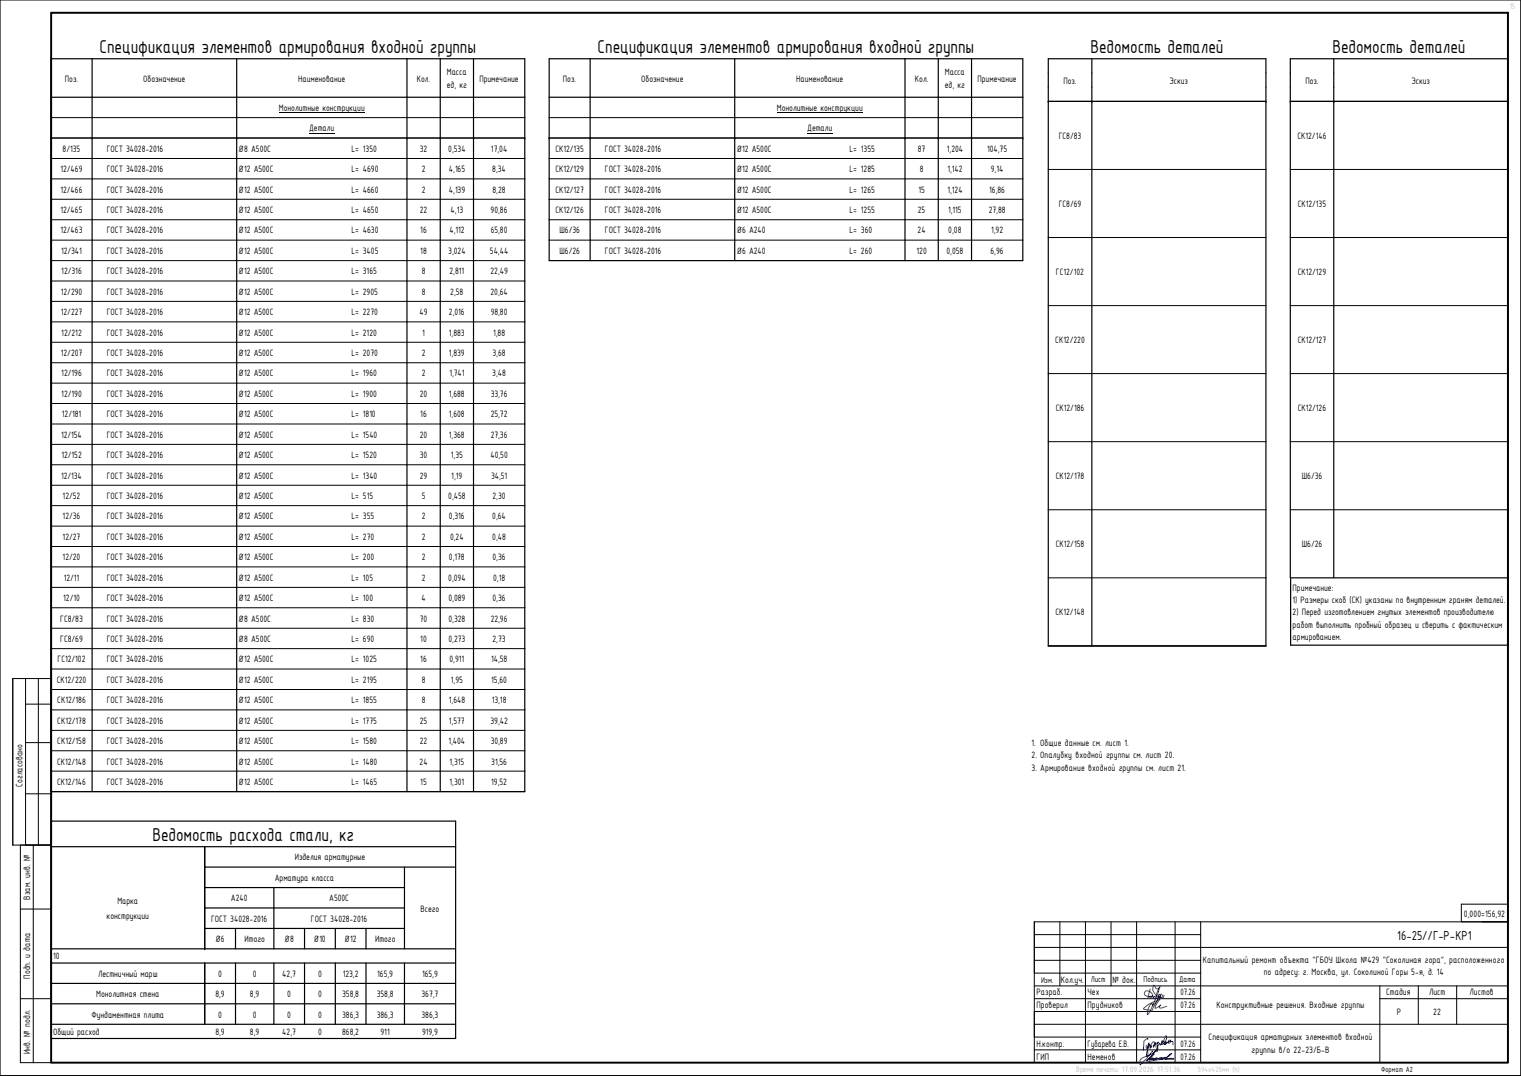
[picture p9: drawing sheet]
<svg xmlns="http://www.w3.org/2000/svg" width="594mm" height="420mm" viewBox="0 0 594 420" stroke-linecap="round" stroke-linejoin="round" font-family="sans-serif">
<defs><g id="words">
<g font-size="7.8">
<text x="38.9" y="20.7">Спецификация элементов армирования входной группы</text>
<text x="233.4" y="20.7">Спецификация элементов армирования входной группы</text>
<text x="425.9" y="20.7">Ведомость деталей</text>
<text x="520.4" y="20.7">Ведомость деталей</text>
<text x="59.5" y="328.4">Ведомость расхода стали, кг</text>
</g>
<text font-size="5.5" x="545.7" y="366.9">16-25//Г-Р-КР1</text>
<g font-size="3.9">
<text x="174.5" y="29.4">Масса</text>
<text x="369.1" y="29.4">Масса</text>
<text x="25.4" y="31.8">Поз.</text>
<text x="56" y="31.8">Обозначение</text>
<text x="116.5" y="31.8">Наименование</text>
<text x="162.8" y="31.8">Кол.</text>
<text x="174.5" y="34.2">ед, кг</text>
<text x="187.3" y="31.8">Примечание</text>
<text x="219.9" y="31.8">Поз.</text>
<text x="250.5" y="31.8">Обозначение</text>
<text x="311" y="31.8">Наименование</text>
<text x="357.3" y="31.8">Кол.</text>
<text x="369" y="34.2">ед, кг</text>
<text x="381.8" y="31.8">Примечание</text>
<text x="415.3" y="32.6">Поз.</text>
<text x="456.8" y="32.6">Эскиз</text>
<text x="509.9" y="32.6">Поз.</text>
<text x="551.3" y="32.6">Эскиз</text>
<text x="108.9" y="43.3">Монолитные конструкции</text>
<text x="303.4" y="43.3">Монолитные конструкции</text>
<text x="120.7" y="51.3">Детали</text>
<text x="315.2" y="51.3">Детали</text>
<text x="24.5" y="59.3">8/135</text>
<text x="41.7" y="59.3">ГОСТ 34028-2016</text>
<text x="93.2" y="59.3">Ø8 А500С</text>
<text x="137.2" y="59.3">L= 1350</text>
<text x="164" y="59.3">32</text>
<text x="175.1" y="59.3">0,534</text>
<text x="191.8" y="59.3">17,04</text>
<text x="216.9" y="59.3">СК12/135</text>
<text x="236.3" y="59.3">ГОСТ 34028-2016</text>
<text x="287.7" y="59.3">Ø12 А500С</text>
<text x="331.8" y="59.3">L= 1355</text>
<text x="358.5" y="59.3">87</text>
<text x="369.8" y="59.3">1,204</text>
<text x="385.5" y="59.3">104,75</text>
<text x="413.5" y="54.2">ГС8/83</text>
<text x="506.8" y="54.2">СК12/146</text>
<text x="23.6" y="67.2">12/469</text>
<text x="41.7" y="67.2">ГОСТ 34028-2016</text>
<text x="93.2" y="67.2">Ø12 А500С</text>
<text x="137.2" y="67.2">L= 4690</text>
<text x="164.7" y="67.2">2</text>
<text x="175.3" y="67.2">4,165</text>
<text x="192.3" y="67.2">8,34</text>
<text x="216.9" y="67.2">СК12/129</text>
<text x="236.3" y="67.2">ГОСТ 34028-2016</text>
<text x="287.7" y="67.2">Ø12 А500С</text>
<text x="331.8" y="67.2">L= 1285</text>
<text x="359.2" y="67.2">8</text>
<text x="370" y="67.2">1,142</text>
<text x="387" y="67.2">9,14</text>
<text x="23.6" y="75.2">12/466</text>
<text x="41.7" y="75.2">ГОСТ 34028-2016</text>
<text x="93.2" y="75.2">Ø12 А500С</text>
<text x="137.2" y="75.2">L= 4660</text>
<text x="164.7" y="75.2">2</text>
<text x="175.3" y="75.2">4,139</text>
<text x="192.4" y="75.2">8,28</text>
<text x="216.9" y="75.2">СК12/127</text>
<text x="236.3" y="75.2">ГОСТ 34028-2016</text>
<text x="287.7" y="75.2">Ø12 А500С</text>
<text x="331.8" y="75.2">L= 1265</text>
<text x="358.7" y="75.2">15</text>
<text x="370" y="75.2">1,124</text>
<text x="386.4" y="75.2">16,86</text>
<text x="23.6" y="83.2">12/465</text>
<text x="41.7" y="83.2">ГОСТ 34028-2016</text>
<text x="93.2" y="83.2">Ø12 А500С</text>
<text x="137.2" y="83.2">L= 4650</text>
<text x="164" y="83.2">22</text>
<text x="176" y="83.2">4,13</text>
<text x="191.6" y="83.2">90,86</text>
<text x="216.9" y="83.2">СК12/126</text>
<text x="236.3" y="83.2">ГОСТ 34028-2016</text>
<text x="287.7" y="83.2">Ø12 А500С</text>
<text x="331.8" y="83.2">L= 1255</text>
<text x="358.5" y="83.2">25</text>
<text x="370.3" y="83.2">1,115</text>
<text x="386.2" y="83.2">27,88</text>
<text x="413.5" y="80.8">ГС8/69</text>
<text x="506.8" y="80.8">СК12/135</text>
<text x="23.6" y="91.1">12/463</text>
<text x="41.7" y="91.1">ГОСТ 34028-2016</text>
<text x="93.2" y="91.1">Ø12 А500С</text>
<text x="137.2" y="91.1">L= 4630</text>
<text x="164.2" y="91.1">16</text>
<text x="175.5" y="91.1">4,112</text>
<text x="191.6" y="91.1">65,80</text>
<text x="218.5" y="91.1">Ш6/36</text>
<text x="236.3" y="91.1">ГОСТ 34028-2016</text>
<text x="287.7" y="91.1">Ø6 А240</text>
<text x="331.8" y="91.1">L= 360</text>
<text x="358.4" y="91.1">24</text>
<text x="370.4" y="91.1">0,08</text>
<text x="387.1" y="91.1">1,92</text>
<text x="23.8" y="99.1">12/341</text>
<text x="41.7" y="99.1">ГОСТ 34028-2016</text>
<text x="93.2" y="99.1">Ø12 А500С</text>
<text x="137.2" y="99.1">L= 3405</text>
<text x="164.2" y="99.1">18</text>
<text x="175.1" y="99.1">3,024</text>
<text x="191.4" y="99.1">54,44</text>
<text x="218.5" y="99.1">Ш6/26</text>
<text x="236.3" y="99.1">ГОСТ 34028-2016</text>
<text x="287.7" y="99.1">Ø6 А240</text>
<text x="331.8" y="99.1">L= 260</text>
<text x="358" y="99.1">120</text>
<text x="369.7" y="99.1">0,058</text>
<text x="386.9" y="99.1">6,96</text>
<text x="24" y="107.1">12/316</text>
<text x="41.7" y="107.1">ГОСТ 34028-2016</text>
<text x="93.2" y="107.1">Ø12 А500С</text>
<text x="137.2" y="107.1">L= 3165</text>
<text x="164.7" y="107.1">8</text>
<text x="175.6" y="107.1">2,811</text>
<text x="191.6" y="107.1">22,49</text>
<text x="412.4" y="107.4">ГС12/102</text>
<text x="506.8" y="107.4">СК12/129</text>
<text x="23.7" y="115.1">12/290</text>
<text x="41.7" y="115.1">ГОСТ 34028-2016</text>
<text x="93.2" y="115.1">Ø12 А500С</text>
<text x="137.2" y="115.1">L= 2905</text>
<text x="164.7" y="115.1">8</text>
<text x="175.9" y="115.1">2,58</text>
<text x="191.6" y="115.1">20,64</text>
<text x="23.7" y="123.1">12/227</text>
<text x="41.7" y="123.1">ГОСТ 34028-2016</text>
<text x="93.2" y="123.1">Ø12 А500С</text>
<text x="137.2" y="123.1">L= 2270</text>
<text x="163.9" y="123.1">49</text>
<text x="175.3" y="123.1">2,016</text>
<text x="191.6" y="123.1">98,80</text>
<text x="24" y="131">12/212</text>
<text x="41.7" y="131">ГОСТ 34028-2016</text>
<text x="93.2" y="131">Ø12 А500С</text>
<text x="137.2" y="131">L= 2120</text>
<text x="164.9" y="131">1</text>
<text x="175.3" y="131">1,883</text>
<text x="192.6" y="131">1,88</text>
<text x="412.1" y="134">СК12/220</text>
<text x="506.8" y="134">СК12/127</text>
<text x="23.7" y="139">12/207</text>
<text x="41.7" y="139">ГОСТ 34028-2016</text>
<text x="93.2" y="139">Ø12 А500С</text>
<text x="137.2" y="139">L= 2070</text>
<text x="164.7" y="139">2</text>
<text x="175.3" y="139">1,839</text>
<text x="192.4" y="139">3,68</text>
<text x="24" y="147">12/196</text>
<text x="41.7" y="147">ГОСТ 34028-2016</text>
<text x="93.2" y="147">Ø12 А500С</text>
<text x="137.2" y="147">L= 1960</text>
<text x="164.7" y="147">2</text>
<text x="175.5" y="147">1,741</text>
<text x="192.3" y="147">3,48</text>
<text x="24" y="155">12/190</text>
<text x="41.7" y="155">ГОСТ 34028-2016</text>
<text x="93.2" y="155">Ø12 А500С</text>
<text x="137.2" y="155">L= 1900</text>
<text x="164" y="155">20</text>
<text x="175.3" y="155">1,688</text>
<text x="191.6" y="155">33,76</text>
<text x="412.4" y="160.6">СК12/186</text>
<text x="506.8" y="160.6">СК12/126</text>
<text x="24.2" y="162.9">12/181</text>
<text x="41.7" y="162.9">ГОСТ 34028-2016</text>
<text x="93.2" y="162.9">Ø12 А500С</text>
<text x="137.2" y="162.9">L= 1810</text>
<text x="164.2" y="162.9">16</text>
<text x="175.3" y="162.9">1,608</text>
<text x="191.6" y="162.9">25,72</text>
<text x="23.8" y="170.9">12/154</text>
<text x="41.7" y="170.9">ГОСТ 34028-2016</text>
<text x="93.2" y="170.9">Ø12 А500С</text>
<text x="137.2" y="170.9">L= 1540</text>
<text x="164" y="170.9">20</text>
<text x="175.3" y="170.9">1,368</text>
<text x="191.6" y="170.9">27,36</text>
<text x="24" y="178.9">12/152</text>
<text x="41.7" y="178.9">ГОСТ 34028-2016</text>
<text x="93.2" y="178.9">Ø12 А500С</text>
<text x="137.2" y="178.9">L= 1520</text>
<text x="164" y="178.9">30</text>
<text x="176.1" y="178.9">1,35</text>
<text x="191.6" y="178.9">40,50</text>
<text x="23.8" y="186.9">12/134</text>
<text x="41.7" y="186.9">ГОСТ 34028-2016</text>
<text x="93.2" y="186.9">Ø12 А500С</text>
<text x="137.2" y="186.9">L= 1340</text>
<text x="164" y="186.9">29</text>
<text x="176.3" y="186.9">1,19</text>
<text x="191.8" y="186.9">34,51</text>
<text x="412.4" y="187.2">СК12/178</text>
<text x="508.5" y="187.2">Ш6/36</text>
<text x="24.5" y="194.8">12/52</text>
<text x="41.7" y="194.8">ГОСТ 34028-2016</text>
<text x="93.2" y="194.8">Ø12 А500С</text>
<text x="137.2" y="194.8">L= 515</text>
<text x="164.7" y="194.8">5</text>
<text x="175.1" y="194.8">0,458</text>
<text x="192.4" y="194.8">2,30</text>
<text x="24.5" y="202.8">12/36</text>
<text x="41.7" y="202.8">ГОСТ 34028-2016</text>
<text x="93.2" y="202.8">Ø12 А500С</text>
<text x="137.2" y="202.8">L= 355</text>
<text x="164.7" y="202.8">2</text>
<text x="175.3" y="202.8">0,316</text>
<text x="192.3" y="202.8">0,64</text>
<text x="24.5" y="210.8">12/27</text>
<text x="41.7" y="210.8">ГОСТ 34028-2016</text>
<text x="93.2" y="210.8">Ø12 А500С</text>
<text x="137.2" y="210.8">L= 270</text>
<text x="164.7" y="210.8">2</text>
<text x="175.8" y="210.8">0,24</text>
<text x="192.3" y="210.8">0,48</text>
<text x="412.4" y="213.7">СК12/158</text>
<text x="508.5" y="213.7">Ш6/26</text>
<text x="24.5" y="218.8">12/20</text>
<text x="41.7" y="218.8">ГОСТ 34028-2016</text>
<text x="93.2" y="218.8">Ø12 А500С</text>
<text x="137.2" y="218.8">L= 200</text>
<text x="164.7" y="218.8">2</text>
<text x="175.3" y="218.8">0,178</text>
<text x="192.4" y="218.8">0,36</text>
<text x="24.9" y="226.7">12/11</text>
<text x="41.7" y="226.7">ГОСТ 34028-2016</text>
<text x="93.2" y="226.7">Ø12 А500С</text>
<text x="137.2" y="226.7">L= 105</text>
<text x="164.7" y="226.7">2</text>
<text x="175.1" y="226.7">0,094</text>
<text x="192.6" y="226.7">0,18</text>
<text x="504.9" y="230.8">Примечание:</text>
<text x="24.7" y="234.7">12/10</text>
<text x="41.7" y="234.7">ГОСТ 34028-2016</text>
<text x="93.2" y="234.7">Ø12 А500С</text>
<text x="137.2" y="234.7">L= 100</text>
<text x="164.6" y="234.7">4</text>
<text x="175.1" y="234.7">0,089</text>
<text x="192.4" y="234.7">0,36</text>
<text x="504.9" y="235.5">1) Размеры скоб (СК) указаны по внутренним граням деталей.</text>
<text x="23.5" y="242.7">ГС8/83</text>
<text x="41.7" y="242.7">ГОСТ 34028-2016</text>
<text x="93.2" y="242.7">Ø8 А500С</text>
<text x="137.2" y="242.7">L= 830</text>
<text x="164" y="242.7">70</text>
<text x="175.1" y="242.7">0,328</text>
<text x="191.6" y="242.7">22,96</text>
<text x="412.2" y="240.3">СК12/148</text>
<text x="504.9" y="240.3">2) Перед изготовлением гнутых элементов производителю</text>
<text x="504.9" y="245.1">работ выполнить пробный образец и сверить с фактическим</text>
<text x="23.5" y="250.7">ГС8/69</text>
<text x="41.7" y="250.7">ГОСТ 34028-2016</text>
<text x="93.2" y="250.7">Ø8 А500С</text>
<text x="137.2" y="250.7">L= 690</text>
<text x="164.2" y="250.7">10</text>
<text x="175.1" y="250.7">0,273</text>
<text x="192.4" y="250.7">2,73</text>
<text x="504.9" y="249.9">армированием.</text>
<text x="22.5" y="258.7">ГС12/102</text>
<text x="41.7" y="258.7">ГОСТ 34028-2016</text>
<text x="93.2" y="258.7">Ø12 А500С</text>
<text x="137.2" y="258.7">L= 1025</text>
<text x="164.2" y="258.7">16</text>
<text x="175.6" y="258.7">0,911</text>
<text x="191.8" y="258.7">14,58</text>
<text x="22.2" y="266.6">СК12/220</text>
<text x="41.7" y="266.6">ГОСТ 34028-2016</text>
<text x="93.2" y="266.6">Ø12 А500С</text>
<text x="137.2" y="266.6">L= 2195</text>
<text x="164.7" y="266.6">8</text>
<text x="176.1" y="266.6">1,95</text>
<text x="191.9" y="266.6">15,60</text>
<text x="22.4" y="274.6">СК12/186</text>
<text x="41.7" y="274.6">ГОСТ 34028-2016</text>
<text x="93.2" y="274.6">Ø12 А500С</text>
<text x="137.2" y="274.6">L= 1855</text>
<text x="164.7" y="274.6">8</text>
<text x="175.3" y="274.6">1,648</text>
<text x="192.1" y="274.6">13,18</text>
<text x="22.4" y="282.6">СК12/178</text>
<text x="41.7" y="282.6">ГОСТ 34028-2016</text>
<text x="93.2" y="282.6">Ø12 А500С</text>
<text x="137.2" y="282.6">L= 1775</text>
<text x="164" y="282.6">25</text>
<text x="175.3" y="282.6">1,577</text>
<text x="191.6" y="282.6">39,42</text>
<text x="22.4" y="290.5">СК12/158</text>
<text x="41.7" y="290.5">ГОСТ 34028-2016</text>
<text x="93.2" y="290.5">Ø12 А500С</text>
<text x="137.2" y="290.5">L= 1580</text>
<text x="164" y="290.5">22</text>
<text x="175.1" y="290.5">1,404</text>
<text x="191.6" y="290.5">30,89</text>
<text x="402.9" y="291.1">1. Общие данные см. лист 1.</text>
<text x="22.3" y="298.5">СК12/148</text>
<text x="41.7" y="298.5">ГОСТ 34028-2016</text>
<text x="93.2" y="298.5">Ø12 А500С</text>
<text x="137.2" y="298.5">L= 1480</text>
<text x="163.9" y="298.5">24</text>
<text x="175.6" y="298.5">1,315</text>
<text x="191.9" y="298.5">31,56</text>
<text x="402.9" y="296">2. Опалубку входной группы см. лист 20.</text>
<text x="402.9" y="300.9">3. Армирование входной группы см. лист 21.</text>
<text x="8.8" y="307.3" transform="rotate(-90 8.8 307.3)">Согласовано</text>
<text x="22.3" y="306.5">СК12/146</text>
<text x="41.7" y="306.5">ГОСТ 34028-2016</text>
<text x="93.2" y="306.5">Ø12 А500С</text>
<text x="137.2" y="306.5">L= 1465</text>
<text x="164.2" y="306.5">15</text>
<text x="175.6" y="306.5">1,301</text>
<text x="191.9" y="306.5">19,52</text>
<text x="115.1" y="336">Изделия арматурные</text>
<text x="107.3" y="344">Арматура класса</text>
<text x="11.8" y="351.2" transform="rotate(-90 11.8 351.2)">Взам. инв. №</text>
<text x="45.8" y="353.1">Марка</text>
<text x="90.2" y="351.9">А240</text>
<text x="128.6" y="351.9">А500С</text>
<text x="41.6" y="358.7">конструкции</text>
<text x="82.4" y="359.9">ГОСТ 34028-2016</text>
<text x="121.4" y="359.9">ГОСТ 34028-2016</text>
<text x="164.2" y="355.9">Всего</text>
<text x="571.7" y="357.9">0,000=156,92</text>
<text x="84.2" y="367.9">Ø6</text>
<text x="95.5" y="367.9">Итого</text>
<text x="111.2" y="367.9">Ø8</text>
<text x="122.6" y="367.9">Ø10</text>
<text x="134.6" y="367.9">Ø12</text>
<text x="146.5" y="367.9">Итого</text>
<text x="20.7" y="374.6">10</text>
<text x="469.9" y="376">Капитальный ремонт объекта &quot;ГБОУ Школа №429 &quot;Соколиная гора&quot;, расположенного</text>
<text x="11.8" y="382.1" transform="rotate(-90 11.8 382.1)">Подп. и дата</text>
<text x="38.3" y="381.4">Лестничный марш</text>
<text x="85.3" y="381.4">0</text>
<text x="98.7" y="381.4">0</text>
<text x="110.3" y="381.4">42,7</text>
<text x="124.2" y="381.4">0</text>
<text x="133.9" y="381.4">123,2</text>
<text x="147.4" y="381.4">165,9</text>
<text x="164.8" y="381.4">165,9</text>
<text x="414.4" y="383.7">Кол.уч.</text>
<text x="434.5" y="383.7">№ док.</text>
<text x="493.6" y="380.9">по адресу: г. Москва, ул. Соколиной Горы 5-я, д. 14</text>
<text x="37.6" y="389.4">Монолитная стена</text>
<text x="84.1" y="389.4">8,9</text>
<text x="97.6" y="389.4">8,9</text>
<text x="112.2" y="389.4">0</text>
<text x="124.2" y="389.4">0</text>
<text x="133.6" y="389.4">358,8</text>
<text x="147.1" y="389.4">358,8</text>
<text x="164.6" y="389.4">367,7</text>
<text x="404.8" y="388.7">Разраб.</text>
<text x="424.8" y="388.7">Чех</text>
<text x="461" y="388.7">07.26</text>
<text x="541.4" y="388.6">Стадия</text>
<text x="558.2" y="388.6">Лист</text>
<text x="574" y="388.6">Листов</text>
<text x="404.8" y="393.7">Проверил</text>
<text x="424.8" y="393.7">Прудников</text>
<text x="461" y="393.7">07.26</text>
<text x="475.1" y="393.7">Конструктивные решения. Входные группы</text>
<text x="35.7" y="397.3">Фундаментная плита</text>
<text x="85.3" y="397.3">0</text>
<text x="98.7" y="397.3">0</text>
<text x="112.2" y="397.3">0</text>
<text x="124.2" y="397.3">0</text>
<text x="133.6" y="397.3">386,3</text>
<text x="147.1" y="397.3">386,3</text>
<text x="164.6" y="397.3">386,3</text>
<text x="545.5" y="396.4">Р</text>
<text x="559.8" y="396.3">22</text>
<text x="20.7" y="404.1">Общий расход</text>
<text x="84.1" y="404.1">8,9</text>
<text x="97.6" y="404.1">8,9</text>
<text x="110.3" y="404.1">42,7</text>
<text x="124.2" y="404.1">0</text>
<text x="133.6" y="404.1">868,2</text>
<text x="148.6" y="404.1">911</text>
<text x="164.8" y="404.1">919,9</text>
<text x="472" y="406.3">Спецификация арматурных элементов входной</text>
<text x="11.8" y="411.6" transform="rotate(-90 11.8 411.6)">Инв. № подл.</text>
<text x="404.8" y="413.7">ГИП</text>
<text x="404.8" y="408.7">Н.контр.</text>
<text x="424.8" y="408.7">Губарева Е.В.</text>
<text x="424.8" y="413.7">Неменов</text>
<text x="461" y="413.7">07.26</text>
<text x="461" y="408.7">07.26</text>
<text x="488.9" y="411.2">группы в/о 22-23/Б-В</text>
</g>
<g font-size="3.5">
<text x="406.6" y="383.8">Изм.</text>
<text x="426.1" y="383.6">Лист</text>
<text x="446.7" y="383.6">Подпись</text>
<text x="460.6" y="383.6">Дата</text>
</g>
<text font-size="3.4" fill="#c1c1c1" x="420.4" y="418.7">Время печати: 17.09.2026 17:51:36</text>
<text font-size="3.2" fill="#c1c1c1" x="467.8" y="418.6">594х420мм (h)</text>
<text font-size="3.2" x="539.4" y="418.5">Формат А2</text>
<text font-size=".5" x="429.1" y="360.1">0</text>
</g></defs>
<path d="M409.4 252.2h85" fill="none" stroke="#000" stroke-width=".59"/>
<g fill="none" stroke="#000" stroke-width=".47">
<path d="M20 38h185M20 22.9h185v286.2h-185zM36 22.9v286.2M92.4 22.9v286.2M159 22.9v286.2M172 22.9v286.2M184.9 22.9v286.2M214.5 22.9h185v78.9h-185zM214.5 38h185M230.5 22.9v78.9M287 22.9v78.9M353.5 22.9v78.9"/>
<path d="M366.5 22.9v78.9M379.5 22.9v78.9M409.4 39.6h85M426.5 22.9v229.3M504 39.6h85M504 22.9h85v202.7h-85zM520.9 22.9v202.7M589.1 225.9v26h-85v-26M409.4 252.2v-229.3h85v229.3M20 320.6h158v84.9h-158zM20 330.6h158M80 338.6h98"/>
<path d="M80 330.6v39.9M158 338.6v31.9M80 354.5h78M80 346.6h78M107 346.6v23.9M20 376h158M20 370.5h60M80 370.5h98M80 376v24M80 362.5h78M92 362.5v8M92 376v24"/>
<path d="M107 376v24M118.9 362.5v8M118.9 376v24M131 362.5v8M131 376v24M143 362.5v8M143 376v24M158 376v24M20 400h158M20 392h158M20 384h158"/>
</g>
<g fill="none" stroke="#000" stroke-width=".39">
<path d="M0 0h594v419.9h-594zM409.4 39.6h85M504 39.6h85M20 53.9h185M20 45.9h185M108.9 43.9h33.6M120.7 51.9h9.9M214.5 53.9h185M214.5 45.9h185M303.4 43.9h33.6M315.2 51.9h9.9M20 77.8h185"/>
<path d="M20 69.8h185M20 61.9h185M214.5 77.8h185M214.5 69.8h185M214.5 61.9h185M409.4 66.2h85M504 66.2h85M20 93.8h185M20 85.8h185M214.5 93.8h185M214.5 85.8h185M409.4 92.8h85"/>
<path d="M504 92.8h85M20 117.7h185M20 109.7h185M20 101.8h185M409.4 119.3h85M504 119.3h85M20 133.6h185M20 125.7h185M20 157.6h185M20 149.6h185M20 141.6h185M409.4 145.9h85"/>
<path d="M504 145.9h85M20 173.5h185M20 165.6h185M409.4 172.5h85M504 172.5h85M20 197.4h185M20 189.5h185M20 181.5h185M409.4 199.1h85M504 199.1h85M20 213.4h185M20 205.4h185"/>
<path d="M20 237.3h185M20 229.4h185M20 221.4h185M409.4 225.6h85M20 253.3h185M20 245.3h185M409.4 252.2h85M5 265h15v65h-15zM10 265v65M10 275h10M15 265v65M20 277.2h185"/>
<path d="M20 269.2h185M20 261.2h185M10 290h10M20 293.2h185M20 285.2h185M10 310h10M20 309.1h185M20 301.1h185M8 330v85h12M13 330v85M8 355h12M404 360v20h65"/>
<path d="M404 360v55M414 360v25M424 360v55M434 360v25M443.9 360v55M459 360v55M469 360v55M570.8 353.1h18.1v6.9h-18.1zM589 350v10h-185M80 370.5h.1M404 370h185M404 375h65"/>
<path d="M404 365h65M8 390h12M404 385h185M404 390h65M404 400h185M404 395h65M538.9 390h50.1M538.9 385v30M554 385v15M569 385v15M404 410h65M404 405h65"/>
</g>
<path d="M20 5h569v410h-569z" fill="none" stroke="#000" stroke-width=".76"/>
<path d="M449.3 386.2l-1 3.2 .6-.1a.93 .93 0 0 0 1.3-.5 .93 .93 0 0 0-.6-1.2l-.5-.4a1.18 1.18 0 0 0-1.6-.3 1.18 1.18 0 0 0-.4 1.6 1.18 1.18 0 0 0 1.5 .5h2l.7 .4-.5-.2a.57 .57 0 0 0 .5 .9 .57 .57 0 0 0 .5-.9l-.5-.9a2.89 2.89 0 0 1-.7-3.6l.4 .2a1.07 1.07 0 0 0 1 1.2 1.07 1.07 0 0 0 1.1-1.2l-.1 .7a3.5 3.5 0 0 0-.9 3.7 .64 .64 0 0 0 1 0 .64 .64 0 0 0-.3-1l-.3 .6 .5 .6a1.36 1.36 0 0 0 1.7-.8M452.7 386.2l-2.6 6.7-1.8 3.3a4.6 4.6 0 0 1 1.7-4.4l.1 .6a7.4 7.4 0 0 0 3.3-3.9l.2-.3-3.1 5-.6 1.8-.4-.5-2.8-.5a11.5 11.5 0 0 1 6.3-3.7l-1.4 2-.5 1.3 .5 .1 1.7-1.2-.5 .7 .4 .5 2.5-.8M453.8 388.4l.6 1.2M447.8 408.1v1.3l.8-.9 .2-1.3a9 9 0 0 0-.5 5l-.2 .3a2.28 2.28 0 0 1 .1-2.6l.9-1.9 .3 .9 .4-.1v-.4l-.6 1 .5-1.7a.87 .87 0 0 1 1.1-.7l-.3 1.9 .2-.5a1.06 1.06 0 0 1 .8-1.2l-.1 1.7M448.3 406l-.3-.4-1.2 1-.2 3.6M450.1 410.7l.1-.4-3 3.7-1.4 .8-.5-.3v-.6l.6-.6 4.6-2.2 1.1-.8 .7-1.1-3.7 4.4-.8 .6 3-2.8-1.9 2.7M453.8 413.2l-.6 .3 .7-.5-1.4 .5 .7-.5-1.5 .6 .4-.4-1 .5 .7-.7-2.3 .9 .9-.9-.7 .6-.4-.1M454.2 413l-.4 .6 1.3-.7-.6 .6 .2-.5a2.75 2.75 0 0 0 2.5-1.2l.4-.4-1 .5-1.4 1.7 .3-.1 .3-.4-.7 .5h3.4l-1.5-.3-5.7 .7-4.5 1-1.6 .7 .3 .1M458.2 408l-.1-.6a.62 .62 0 0 0-.2-.8 .62 .62 0 0 0-.8 .1l-.7-.1a.39 .39 0 0 0-.1 .6 .39 .39 0 0 0 .6 0l.2-.2a.49 .49 0 0 0-.2-.9 .49 .49 0 0 0-.6 .6l-.8 .8-.5 .1a.45 .45 0 0 1 0-.6 .45 .45 0 0 1 .5-.1 .62 .62 0 0 1 0 .8 .62 .62 0 0 1-.9 0 .62 .62 0 0 1 0-.8v-.4a1.77 1.77 0 0 1 .9-2 3 3 0 0 1-1.6 3.3l-.2-1 .3-.5a1.51 1.51 0 0 1-.9 1.8l-.1-.8-.5 .7a3.2 3.2 0 0 0-.6 2.7l.1-2.8 .5-.9-1.8 1.1" fill="none" stroke="#00f" stroke-width=".39"/>
<g fill="#000">
<circle cx="409.4" cy="39.6" r=".23"/>
<circle cx="426.5" cy="39.6" r=".23"/>
<circle cx="494.4" cy="39.6" r=".23"/>
<circle cx="504" cy="39.6" r=".23"/>
<circle cx="520.9" cy="39.6" r=".23"/>
<circle cx="589" cy="39.6" r=".23"/>
<circle cx="20" cy="53.9" r=".23"/>
<circle cx="36" cy="53.9" r=".23"/>
<circle cx="92.4" cy="53.9" r=".23"/>
<circle cx="159" cy="53.9" r=".23"/>
<circle cx="172" cy="53.9" r=".23"/>
<circle cx="184.9" cy="53.9" r=".23"/>
<circle cx="205" cy="53.9" r=".23"/>
<circle cx="214.5" cy="53.9" r=".23"/>
<circle cx="230.5" cy="53.9" r=".23"/>
<circle cx="287" cy="53.9" r=".23"/>
<circle cx="353.5" cy="53.9" r=".23"/>
<circle cx="366.5" cy="53.9" r=".23"/>
<circle cx="379.5" cy="53.9" r=".23"/>
<circle cx="399.5" cy="53.9" r=".23"/>
</g>
<use href="#words"/>
</svg>
